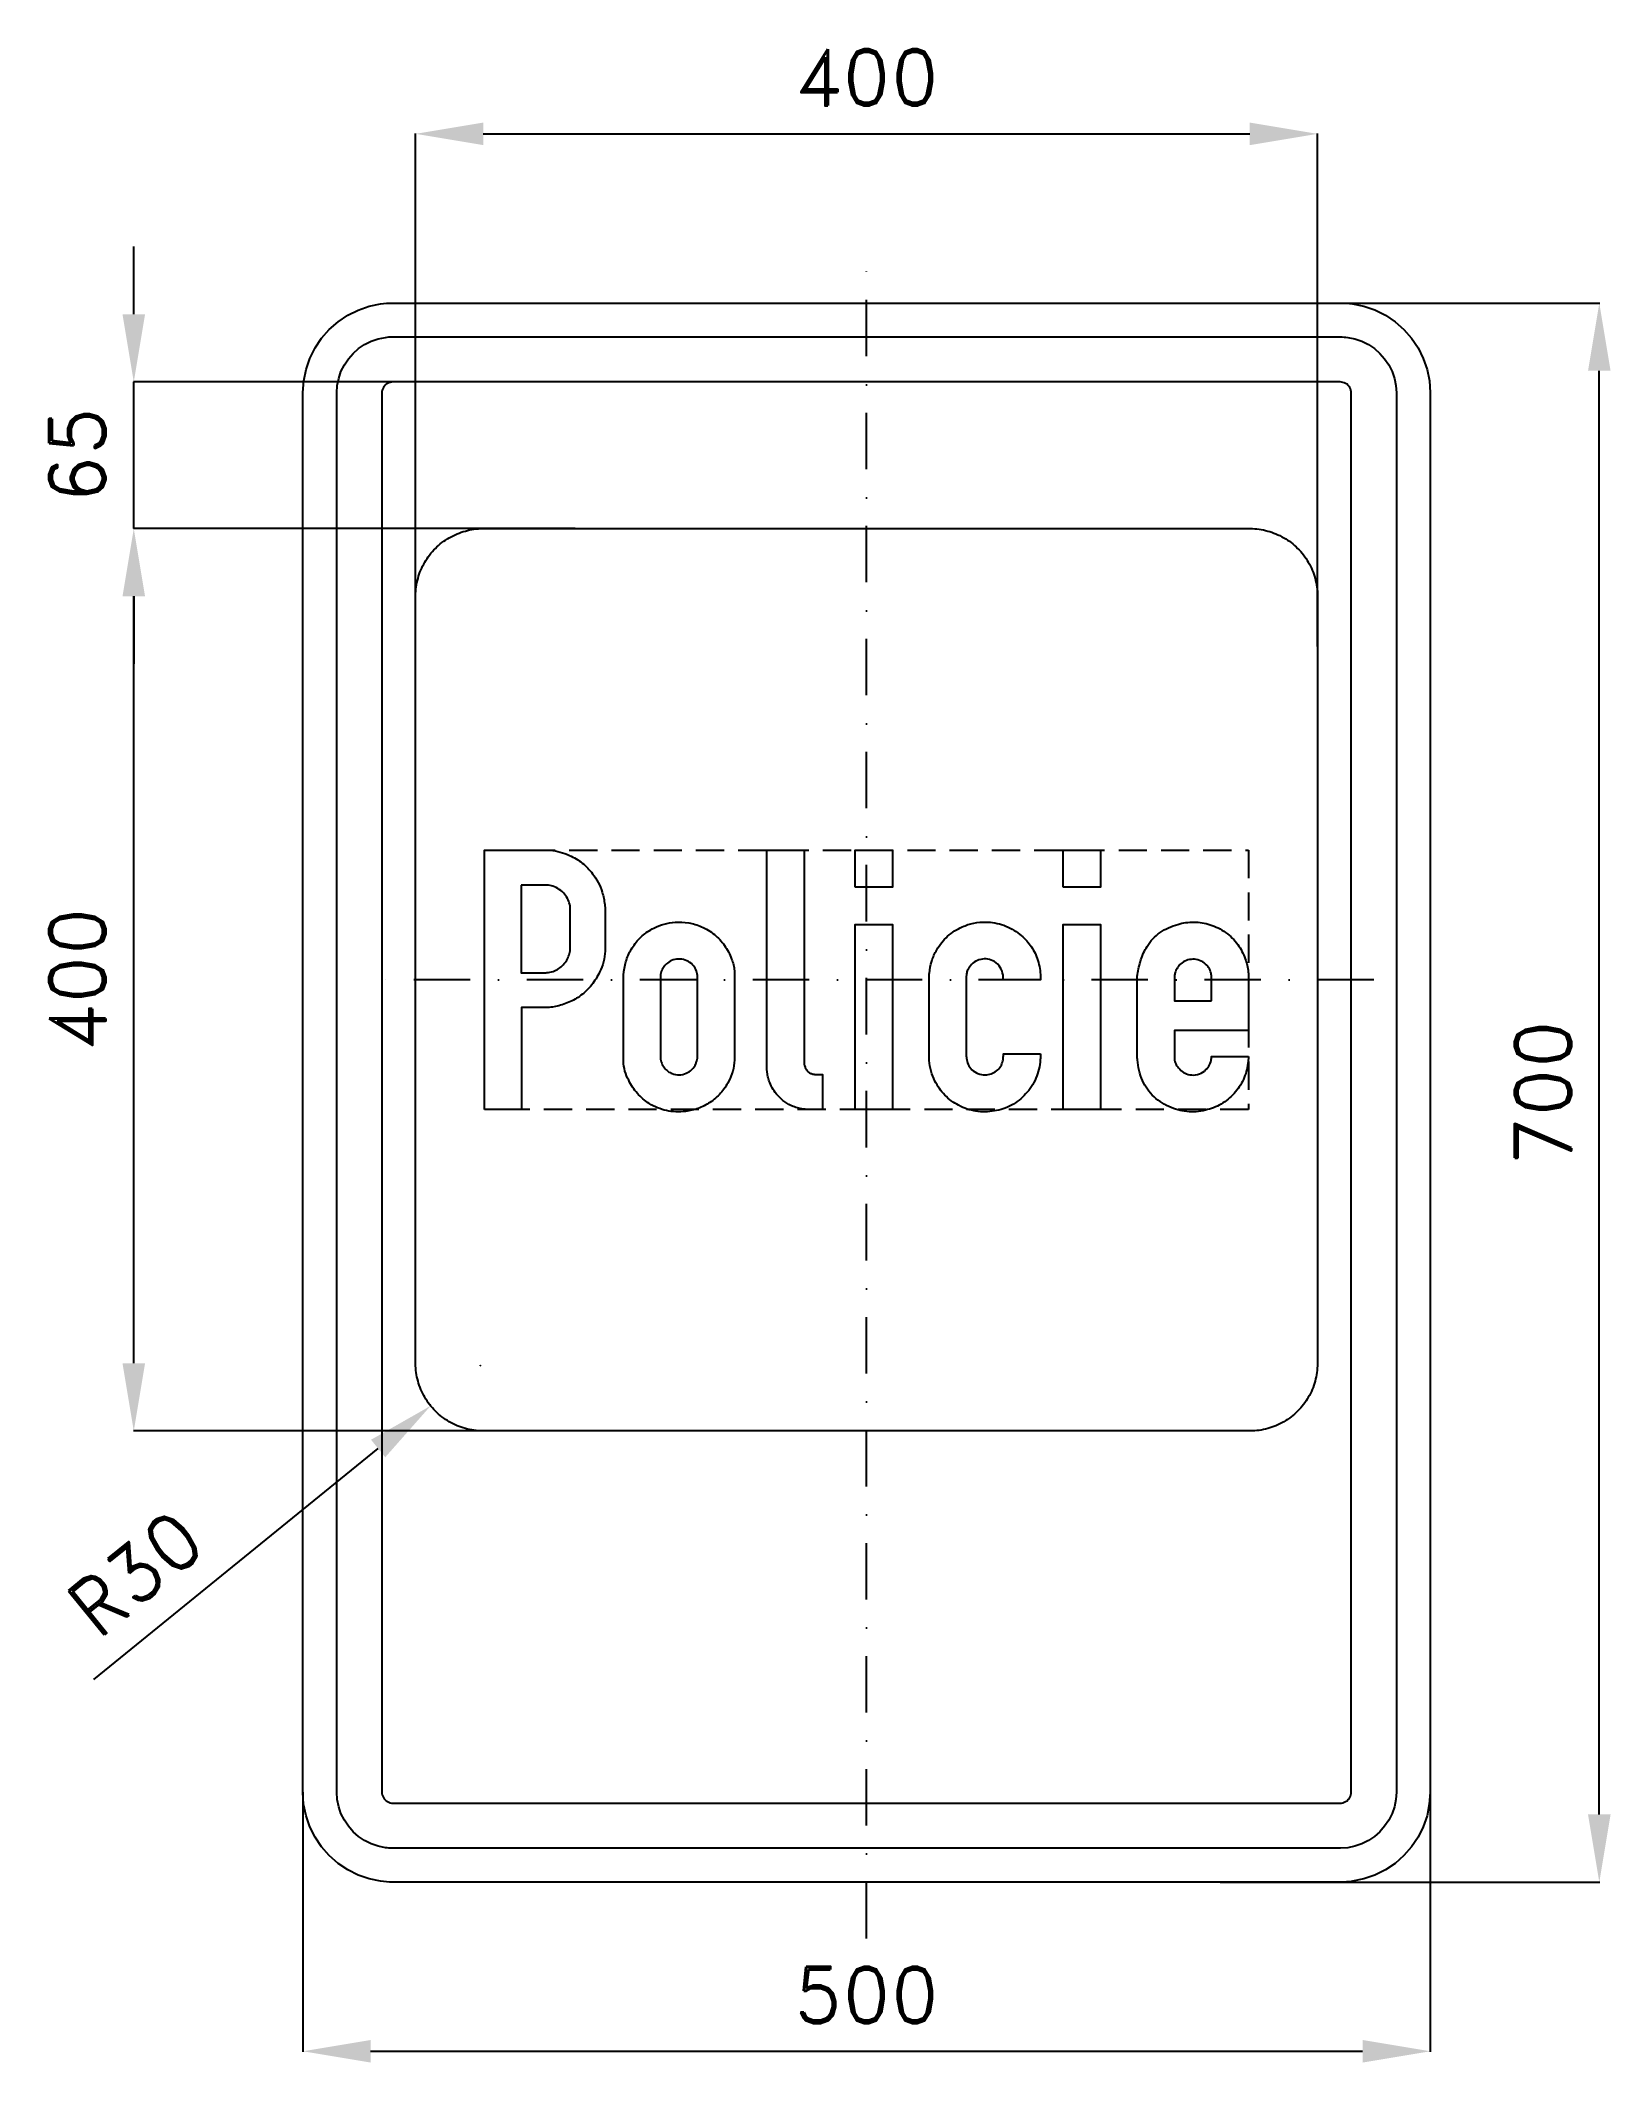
# Model space of a CAD drawing. Header units: millimetres. Extents: x -366 to 330, y -430 to 466.
import ezdxf

# ---------------------------------------------------------------- set-up
doc = ezdxf.new("R2010")
doc.units = ezdxf.units.MM
doc.header["$LTSCALE"] = 5
doc.linetypes.add('ČERCHOVANÁX2', pattern=[2, 1, -0.5, 0, -0.5])
doc.linetypes.add('ČÁRKOVANÁX2', pattern=[1.5, 1, -0.5])
doc.layers.add('Kóty', color=2, linetype='Continuous')
doc.layers.add('Značka', color=7, linetype='Continuous')
doc.styles.get("Standard").update_dxf_attribs({"font": 'romand.shx', "height": 25})
doc.dimstyles.get("Standard").update_dxf_attribs({"dimtxt": 25, "dimasz": 30, "dimexe": 0.18, "dimexo": 0.0625, "dimgap": 12.5, "dimtad": 1, "dimdec": 0, "dimzin": 0, "dimdsep": 46, "dimtxsty": 'Standard', "dimcen": 0.09, "dimadec": 0, "dimazin": 0, "dimtfac": 1, "dimtdec": 0, "dimtofl": 0, "dimtmove": 0, "dimatfit": 3, "dimfxl": 1, "dimtolj": 1, "dimtzin": 0, "dimarcsym": 0})

msp = doc.modelspace()

# ---------------------------------------------------------------- blocks, each defined once
blk = doc.blocks.new('*D0')
at = {"layer": 'Defpoints', "color": 0, "transparency": 16777216}
for p in [(-250, -310), (250, -310), (250, -425)]:
    blk.add_point(p, dxfattribs=at)
at = {"layer": 'Kóty', "color": 0, "lineweight": -2, "transparency": 16777216}
for p, q in [((-250, -310.0625), (-250, -425.18)), ((250, -310.0625), (250, -425.18)), ((-220, -425), (220, -425))]:
    blk.add_line(p, q, dxfattribs=at)
at = {"layer": 'Kóty', "color": 0, "transparency": 16777216}
for points in [[(-220, -420), (-220, -430), (-250, -425)], [(220, -420), (220, -430), (250, -425)]]:
    blk.add_solid(points, dxfattribs=at)
at = {"layer": 'Kóty', "color": 0, "transparency": 16777216, "insert": (0, -400), "char_height": 25, "attachment_point": 5}
blk.add_mtext('\\A1;500', dxfattribs=at)
blk = doc.blocks.new('*D1')
at = {"layer": 'Defpoints', "color": 0, "transparency": 16777216}
for p in [(134.41, 350), (325, 350), (156.85, -350)]:
    blk.add_point(p, dxfattribs=at)
at = {"layer": 'Kóty', "color": 0, "lineweight": -2, "transparency": 16777216}
for p, q in [((134.47, 350), (325.18, 350)), ((325, -320), (325, 320)), ((156.91, -350), (325.18, -350))]:
    blk.add_line(p, q, dxfattribs=at)
at = {"layer": 'Kóty', "color": 0, "transparency": 16777216}
for points in [[(320, 320), (330, 320), (325, 350)], [(320, -320), (330, -320), (325, -350)]]:
    blk.add_solid(points, dxfattribs=at)
at = {"layer": 'Kóty', "color": 0, "transparency": 16777216, "insert": (300, 0), "char_height": 25, "attachment_point": 5, "rotation": 90}
blk.add_mtext('\\A1;700', dxfattribs=at)
blk = doc.blocks.new('*D2')
at = {"layer": 'Defpoints', "color": 0, "transparency": 16777216}
for p in [(-325, 315), (-195.71, 315), (-129.2, 250.04)]:
    blk.add_point(p, dxfattribs=at)
at = {"layer": 'Kóty', "color": 0, "lineweight": -2, "transparency": 16777216}
for p, q in [((-325, 345), (-325, 375)), ((-195.78, 315), (-325.18, 315)), ((-129.26, 250.04), (-325.18, 250.04)), ((-325, 220.04), (-325, 190.04))]:
    blk.add_line(p, q, dxfattribs=at)
at = {"layer": 'Kóty', "color": 0, "transparency": 16777216}
for points in [[(-330, 345), (-320, 345), (-325, 315)], [(-330, 220.04), (-320, 220.04), (-325, 250.04)]]:
    blk.add_solid(points, dxfattribs=at)
at = {"layer": 'Kóty', "color": 0, "transparency": 16777216, "insert": (-350, 282.52), "char_height": 25, "attachment_point": 5, "rotation": 90}
blk.add_mtext('\\A1;65', dxfattribs=at)
blk = doc.blocks.new('*D3')
at = {"layer": 'Defpoints', "color": 0, "transparency": 16777216}
for p in [(200, 425), (-200, 200.41), (200, 197.65)]:
    blk.add_point(p, dxfattribs=at)
at = {"layer": 'Kóty', "color": 0, "lineweight": -2, "transparency": 16777216}
for p, q in [((-200, 200.47), (-200, 425.18)), ((-170, 425), (170, 425)), ((200, 197.71), (200, 425.18))]:
    blk.add_line(p, q, dxfattribs=at)
at = {"layer": 'Kóty', "color": 0, "transparency": 16777216}
for points in [[(-170, 430), (-170, 420), (-200, 425)], [(170, 430), (170, 420), (200, 425)]]:
    blk.add_solid(points, dxfattribs=at)
at = {"layer": 'Kóty', "color": 0, "transparency": 16777216, "insert": (0, 450), "char_height": 25, "attachment_point": 5}
blk.add_mtext('\\A1;400', dxfattribs=at)
blk = doc.blocks.new('*D4')
at = {"layer": 'Defpoints', "color": 0, "transparency": 16777216}
for p in [(-325, 250.04), (-129.26, 250.04), (-124.89, -150)]:
    blk.add_point(p, dxfattribs=at)
at = {"layer": 'Kóty', "color": 0, "lineweight": -2, "transparency": 16777216}
for p, q in [((-129.33, 250.04), (-325.18, 250.04)), ((-325, -120), (-325, 220.04)), ((-124.95, -150), (-325.18, -150))]:
    blk.add_line(p, q, dxfattribs=at)
at = {"layer": 'Kóty', "color": 0, "transparency": 16777216}
for points in [[(-330, 220.04), (-320, 220.04), (-325, 250.04)], [(-330, -120), (-320, -120), (-325, -150)]]:
    blk.add_solid(points, dxfattribs=at)
at = {"layer": 'Kóty', "color": 0, "transparency": 16777216, "insert": (-350, 50.02), "char_height": 25, "attachment_point": 5, "rotation": 90}
blk.add_mtext('\\A1;400', dxfattribs=at)
blk = doc.blocks.new('*D5')
at = {"layer": 'Defpoints', "color": 0, "transparency": 16777216}
for p in [(-171.27, -120.98), (-193.33, -138.88)]:
    blk.add_point(p, dxfattribs=at)
at = {"layer": 'Kóty', "color": 0, "lineweight": -2, "transparency": 16777216}
for p, q in [((-171.36, -120.98), (-171.18, -120.98)), ((-171.27, -121.07), (-171.27, -120.89)), ((-342.75, -260.2), (-216.62, -157.79))]:
    blk.add_line(p, q, dxfattribs=at)
blk.add_arc((-171.27, -120.98), 28.41, 217.70675, 219.43592, dxfattribs=at)
at = {"layer": 'Kóty', "color": 0, "transparency": 16777216}
blk.add_solid([(-219.77, -153.91), (-213.47, -161.67), (-193.33, -138.88)], dxfattribs=at)
at = {"layer": 'Kóty', "color": 0, "transparency": 16777216, "insert": (-324.31, -213.03), "char_height": 25, "attachment_point": 5, "rotation": 39.07288}
blk.add_mtext('\\A1;R30', dxfattribs=at)

# ---------------------------------------------------------------- dimensions: what is measured, and where the dimension line sits
at = {"layer": 'Kóty'}
for base, p1, p2, picture, middle in [((200, 425), (-200, 200.4104), (200, 197.6503), '*D3', (0, 450)), ((250, -425), (-250, -310), (250, -310), '*D0', (0, -400))]:
    dim = msp.add_linear_dim(base=base, p1=p1, p2=p2, dimstyle='Standard', dxfattribs=at)
    dim.commit()
    dim.dimension.update_dxf_attribs({"geometry": picture, "text_midpoint": middle})
for base, p1, p2, picture, middle in [((-325, 315), (-129.2, 250.039), (-195.713, 315), '*D2', (-350, 282.5195)), ((325, 350), (156.8502, -350), (134.4095, 350), '*D1', (300, 0)), ((-325, 250.039), (-124.886, -150), (-129.2625, 250.039), '*D4', (-350, 50.0195))]:
    dim = msp.add_linear_dim(base=base, p1=p1, p2=p2, angle=90, dimstyle='Standard', dxfattribs=at)
    dim.commit()
    dim.dimension.update_dxf_attribs({"geometry": picture, "text_midpoint": middle})
dim = msp.add_radius_dim(center=(-171.2749, -120.9767), mpoint=(-193.3291, -138.8824), text='R30', dimstyle='Standard', dxfattribs=at)
dim.commit()
dim.dimension.update_dxf_attribs({"geometry": '*D5', "text_midpoint": (-308.5569, -232.4349), "dimtype": 164})

# ---------------------------------------------------------------- linework, layer by layer
at = {"layer": 'Kóty'}
msp.add_lwpolyline([(-325, 250.039), (-325, 315)], dxfattribs=at)
at = {"layer": 'Značka', "color": 6, "linetype": 'ČERCHOVANÁX2', "ltscale": 5}
for points in [[(0, -375), (0, 375)], [(225, 50), (-225, 50)]]:
    msp.add_lwpolyline(points, dxfattribs=at)
at = {"layer": 'Značka', "color": 5}
for points in [[(-210, -350), (-210.2, -349.9995), (-210.3, -349.9988, -0.0321716), (-215.5, -349.637), (-220.6, -348.5823), (-225.5, -346.9227), (-230.1, -344.5885), (-234.4, -341.714), (-238.3, -338.2843), (-241.7, -334.4026), (-244.6, -330.0906), (-246.9, -325.4605), (-248.6, -320.5549), (-249.7, -315.4767), (-250, -310.314), (-250, -310.157), (-250, -310), (-250, 310), (-250, 310.157), (-250, 310.314), (-249.6, 315.479), (-248.6, 320.555), (-246.9, 325.464), (-244.6, 330.091), (-241.7, 334.402), (-238.3, 338.284), (-234.4, 341.717), (-230.1, 344.589), (-225.5, 346.906), (-220.6, 348.582), (-215.5, 349.654, -0.0367311), (-210.3, 349.999), (-210.2, 350), (-210, 350), (210, 350), (210.2, 350), (210.3, 349.999, -0.0321716), (215.5, 349.637), (220.6, 348.582), (225.5, 346.923), (230.1, 344.589), (234.4, 341.714), (238.3, 338.284), (241.7, 334.403), (244.6, 330.091), (246.9, 325.46), (248.6, 320.555), (249.7, 315.477), (250, 310.314), (250, 310.157), (250, 310), (250, -310), (250, -310.157), (250, -310.314), (249.6, -315.4791), (248.6, -320.5549), (246.9, -325.4636), (244.6, -330.0906), (241.7, -334.4017), (238.3, -338.2843), (234.4, -341.7172), (230.1, -344.5885), (225.5, -346.9061), (220.6, -348.5823), (215.5, -349.6542, -0.0367341), (210.3, -349.9988), (210.2, -349.9996), (210, -350), (-210, -350)], [(-210, -335), (-210.1, -334.9997), (-210.2, -334.9992, -0.0321601), (-213.4, -334.7731), (-216.6, -334.1139), (-219.7, -333.0767), (-222.6, -331.6178), (-225.3, -329.8212), (-227.7, -327.6777), (-229.8, -325.2516), (-231.6, -322.5566), (-233.1, -319.6628), (-234.1, -316.5968), (-234.8, -313.423), (-235, -310.196), (-235, -310.098), (-235, -310), (-235, 310), (-235, 310.098), (-235, 310.196), (-234.8, 313.424), (-234.1, 316.597), (-233.1, 319.665), (-231.6, 322.557), (-229.8, 325.251), (-227.7, 327.678), (-225.3, 329.823), (-222.6, 331.618), (-219.7, 333.066), (-216.6, 334.114), (-213.4, 334.784, -0.0367287), (-210.2, 334.999), (-210.1, 335), (-210, 335), (210, 335), (210.1, 335), (210.2, 334.999, -0.0321789), (213.4, 334.773), (216.6, 334.114), (219.7, 333.077), (222.6, 331.618), (225.3, 329.821), (227.7, 327.678), (229.8, 325.252), (231.6, 322.557), (233.1, 319.663), (234.1, 316.597), (234.8, 313.423), (235, 310.196), (235, 310.098), (235, 310), (235, -310), (235, -310.098), (235, -310.196), (234.8, -313.424), (234.1, -316.5968), (233.1, -319.6648), (231.6, -322.5566), (229.8, -325.2511), (227.7, -327.6777), (225.3, -329.8233), (222.6, -331.6178), (219.7, -333.0663), (216.6, -334.1139), (213.4, -334.7839), (210.2, -334.9992), (210.1, -334.9997), (210, -335), (-210, -335)], [(-170, -150), (-170.1178, -150), (-170.2356, -149.999, -0.0321792), (-174.1093, -149.728, -0.0354415), (-177.9162, -148.937, -0.0362629), (-181.5977, -147.692, -0.0344168), (-185.068, -145.941, -0.033722), (-188.3013, -143.785, -0.0340844), (-191.2132, -141.213, -0.03421), (-193.7879, -138.302, -0.0342332), (-195.9414, -135.068, -0.0340475), (-197.6795, -131.595, -0.0334126), (-198.9367, -127.916, -0.0341277), (-199.7406, -124.108, -0.036745), (-199.9991, -120.236), (-199.9997, -120.118), (-200, -120), (-200, 220), (-199.9996, 220.118), (-199.9991, 220.236, -0.0321818), (-199.7277, 224.109, -0.0354451), (-198.9367, 227.916, -0.0362718), (-197.692, 231.598, -0.0344147), (-195.9414, 235.068, -0.0337102), (-193.7855, 238.301, -0.0340811), (-191.2132, 241.213, -0.0342091), (-188.3019, 243.788, -0.0342289), (-185.068, 245.941, -0.0340264), (-181.5954, 247.68, -0.0334163), (-177.9162, 248.937, -0.0341134), (-174.1075, 249.741, -0.0367486), (-170.2356, 249.999), (-170.1178, 250), (-170, 250), (170, 250), (170.118, 250), (170.236, 249.999, -0.0321795), (174.109, 249.728, -0.0354563), (177.916, 248.937, -0.0362667), (181.598, 247.692, -0.0344283), (185.068, 245.941, -0.0337327), (188.301, 243.785, -0.034076), (191.213, 241.213, -0.034198), (193.788, 238.302, -0.0342084), (195.941, 235.068, -0.034041), (197.68, 231.595, -0.0334151), (198.937, 227.916, -0.0341264), (199.741, 224.108, -0.0367402), (199.999, 220.236), (200, 220.118), (200, 220), (200, -120), (200, -120.118), (199.999, -120.236, -0.0321792), (199.728, -124.109, -0.0354496), (198.937, -127.916, -0.0362653), (197.692, -131.598, -0.034416), (195.941, -135.068, -0.0337263), (193.785, -138.301, -0.0340842), (191.213, -141.213, -0.0342061), (188.302, -143.788, -0.0342324), (185.068, -145.941, -0.0340485), (181.595, -147.68, -0.0334137), (177.916, -148.937, -0.0341264), (174.108, -149.741, -0.0367489), (170.236, -149.999), (170.118, -150), (170, -150), (-170, -150)], [(-169.3914, -7.488), (-169.3914, 107.5), (-141.456, 107.5), (-140.851, 107.455), (-140.246, 107.404, -0.0411912), (-135.873, 106.63, -0.044719), (-131.681, 105.116, -0.0661096), (-126.091, 101.739, -0.0645419), (-121.547, 97.03, -0.0470946), (-118.997, 93.103, -0.0483582), (-117.246, 88.789, -0.0257775), (-116.557, 86.107, -0.0186144), (-116.108, 83.374), (-116.028, 82.745), (-115.952, 82.116), (-115.952, 63.297), (-115.951, 62.997), (-115.952, 62.698, -0.0645224), (-116.654, 57.967, -0.0470672), (-118.408, 53.438, -0.0588863), (-121.904, 47.713, -0.0699867), (-126.686, 43.112, -0.0633905), (-132.025, 40.004, -0.0514475), (-137.946, 38.177), (-139.343, 37.907, -0.0230943), (-140.749, 37.745), (-141.479, 37.711), (-142.211, 37.697), (-153.028, 37.697), (-153.028, -7.488), (-169.3914, -7.488)], [(-19.46, -7.5), (-26.336, -7.5), (-26.87, -7.462), (-27.402, -7.416, -0.0360781), (-30.028, -6.969, -0.0384742), (-32.565, -6.134, -0.0608366), (-36.262, -4.134, -0.0600612), (-39.382, -1.307, -0.0486822), (-41.436, 1.419, -0.0475624), (-42.927, 4.479, -0.0310369), (-43.625, 6.627, -0.0304829), (-44.053, 8.84), (-44.123, 9.384), (-44.185, 9.93), (-44.185, 107.512), (-27.69, 107.512), (-27.69, 13.272), (-27.652, 12.918), (-27.606, 12.565, 0.049994), (-27.291, 11.309, 0.0662114), (-26.696, 10.157, 0.072587), (-25.839, 9.185, 0.0757873), (-24.743, 8.504, 0.0384621), (-24.12, 8.273, 0.0324344), (-23.473, 8.133), (-23.186, 8.093), (-22.898, 8.061), (-19.46, 8.061), (-19.46, -7.5)], [(-153.112, 91.963), (-153.112, 53.139), (-142.75, 53.139), (-142.271, 53.144), (-141.791, 53.163, 0.0692035), (-139.041, 53.718, 0.0668721), (-136.521, 54.995, 0.0621838), (-134.504, 56.657, 0.0601718), (-132.951, 58.757, 0.0566115), (-131.921, 61.007, 0.0605985), (-131.441, 63.417, 0.00622238), (-131.415, 63.734, 0.00208739), (-131.393, 64.052), (-131.393, 81.457), (-131.445, 82.039, 0.0111195), (-131.513, 82.619, 0.0712647), (-132.34, 85.428, 0.0717051), (-133.933, 87.914, 0.0763659), (-136.27, 90.06, 0.0731444), (-139.12, 91.424, 0.0327015), (-140.388, 91.771, 0.0367734), (-141.684, 91.939), (-142.186, 91.959), (-142.69, 91.963), (-153.112, 91.963)], [(-107.807, 51.725, -0.00231859), (-107.726, 52.696, -0.00690333), (-107.627, 53.666, -0.0573279), (-106.276, 59.434, -0.0652543), (-103.566, 64.722, -0.070474), (-99.515, 69.436, -0.067325), (-94.342, 72.88, -0.053169), (-89.739, 74.692, -0.052037), (-84.866, 75.504, -0.0625851), (-78.889, 75.233, -0.0646956), (-73.151, 73.467, -0.0708878), (-67.489, 70.039, -0.0712749), (-63.028, 65.202, -0.0364617), (-61.231, 62.313, -0.0318662), (-59.842, 59.2, -0.0305933), (-59.029, 56.662, -0.0472016), (-58.62, 54.049, -0.0110486), (-58.586, 53.349), (-58.572, 52.647), (-58.572, 15.272), (-58.581, 14.805, -0.00424199), (-58.596, 14.338, -0.057146), (-59.36, 9.49, -0.0554703), (-61.196, 4.898, -0.0684384), (-64.706, -0.286, -0.0673193), (-69.461, -4.337, -0.0629599), (-74.636, -7.006, -0.0614637), (-80.338, -8.327, -0.0849254), (-88.691, -7.983, -0.0927897), (-96.366, -4.817, -0.0785105), (-101.658, -0.378, -0.0677647), (-105.483, 5.438, -0.0485325), (-107.133, 9.555, -0.0665562), (-107.795, 13.871, -0.00723895), (-107.806, 14.428), (-107.807, 14.985), (-107.807, 51.725)], [(77.104, 17.177, -0.00362816), (77.099, 15.848, -0.010888), (77.056, 14.518, -0.0859388), (75.152, 6.409, -0.0921177), (70.551, -0.6, -0.0911336), (64.297, -5.59, -0.0855998), (56.691, -8.135, -0.0854895), (48.535, -8.27, -0.0882253), (40.843, -5.655, -0.082518), (34.729, -1.133, -0.0799394), (30.361, 5.09, -0.0520667), (28.598, 9.515, -0.0552826), (27.822, 14.17, -0.0053051), (27.788, 14.739), (27.762, 15.308), (27.762, 51.833), (27.807, 52.372, -0.00342375), (27.858, 52.911, -0.0503922), (28.943, 58.274, -0.0593982), (31.176, 63.297, -0.0847269), (35.975, 69.308, -0.0826185), (42.472, 73.443, -0.0594048), (47.554, 75.138, -0.0584736), (52.882, 75.599, -0.084566), (60.866, 74.139, -0.085936), (67.952, 70.101, -0.0729867), (72.621, 65.313, -0.074991), (75.678, 59.428, -0.0402199), (76.655, 55.955, -0.0360994), (77.092, 52.384, -0.00862675), (77.142, 51.186, -0.00285329), (77.164, 49.988), (60.657, 49.988, 0.00841287), (60.638, 51.036, 0.025059), (60.549, 52.084, 0.104814), (59.294, 55.482, 0.120806), (56.715, 58.026, 0.111), (53.785, 59.161, 0.100997), (50.63, 59.008, 0.097299), (47.789, 57.785, 0.0953457), (45.611, 55.594, 0.063687), (44.697, 53.941, 0.076698), (44.281, 52.132, 0.0128791), (44.257, 51.755), (44.245, 51.378), (44.245, 15.979), (44.272, 15.632), (44.305, 15.284, 0.0800891), (45.08, 12.485, 0.100144), (46.773, 10.133, 0.112645), (49.434, 8.421, 0.0963749), (52.607, 7.905, 0.083956), (55.293, 8.321, 0.0916378), (57.65, 9.618, 0.0895086), (59.459, 11.618, 0.0910962), (60.453, 14.098, 0.0435017), (60.662, 15.628, 0.0144057), (60.692, 17.177), (77.104, 17.177)], [(169.391, 16.039), (169.344, 14.967, -0.00846338), (169.272, 13.895, -0.0760651), (167.513, 6.672, -0.082642), (163.593, 0.31, -0.0840045), (158.083, -4.627, -0.0782834), (151.279, -7.572, -0.08564), (143.141, -8.507, -0.0877296), (135.119, -6.626, -0.0946279), (127.526, -1.872, -0.106618), (122.433, 5.306, -0.0543063), (120.894, 9.83, -0.0326524), (120.157, 14.554), (120.12, 14.919), (120.085, 15.284), (120.085, 51.713), (120.145, 52.06), (120.205, 52.408, -0.0328901), (121.687, 58.831, -0.0723391), (124.446, 64.758, -0.104866), (130.242, 70.928, -0.0902947), (138.066, 74.557, -0.0776984), (145.239, 75.586, -0.0777932), (152.345, 74.378, -0.0807408), (159.265, 70.982, -0.0876352), (164.648, 65.573, -0.0406603), (166.517, 62.569, -0.0324367), (167.93, 59.32, -0.0291695), (168.823, 56.443, -0.0400977), (169.308, 53.486, -0.0068895), (169.355, 52.887), (169.391, 52.288), (169.391, 27.443), (136.568, 27.443), (136.568, 15.56), (136.563, 15.236), (136.568, 14.913, 0.100351), (137.126, 12.802, 0.06867), (138.389, 10.924, 0.0830982), (140.649, 8.935, 0.100574), (143.409, 7.905, 0.113457), (146.783, 8.014, 0.10891), (149.841, 9.558, 0.093133), (151.783, 11.671, 0.0937953), (152.812, 14.29, 0.0235227), (152.96, 15.161, 0.00783639), (153.052, 16.039), (169.391, 16.039)], [(-91.455, 51.114), (-91.455, 16.458), (-91.438, 15.967, 0.0111083), (-91.407, 15.476, 0.0721577), (-90.838, 13.076, 0.0776806), (-89.586, 10.936, 0.0717639), (-88.063, 9.413, 0.0725451), (-86.172, 8.384, 0.101063), (-83.114, 7.838, 0.100805), (-80.051, 8.528, 0.0990994), (-77.455, 10.222, 0.103894), (-75.75, 12.745, 0.0421458), (-75.309, 14.009, 0.0258631), (-75.043, 15.32), (-75, 15.602), (-74.96, 15.883), (-74.96, 50.922), (-74.975, 51.443, 0.0129982), (-75.008, 51.965, 0.0827589), (-75.675, 54.483, 0.0897226), (-77.152, 56.648, 0.107286), (-79.677, 58.46, 0.0973658), (-82.746, 59.14, 0.0924465), (-85.74, 58.789, 0.0988331), (-88.352, 57.379, 0.0704584), (-89.826, 55.864, 0.0621058), (-90.856, 54.013, 0.0360155), (-91.227, 52.953, 0.0455684), (-91.419, 51.857, 0.0125795), (-91.443, 51.486, 0.00419063), (-91.455, 51.114)], [(152.992, 40.716), (152.992, 51.378), (152.964, 51.821, 0.0127862), (152.92, 52.264, 0.093765), (152.077, 54.821, 0.0897774), (150.357, 56.948, 0.10103), (147.748, 58.58, 0.0988309), (144.714, 59.08, 0.092322), (141.862, 58.573, 0.0953258), (139.408, 57.08, 0.0706445), (137.986, 55.476, 0.0627449), (137.036, 53.558, 0.0262531), (136.797, 52.806, 0.0341741), (136.652, 52.036, 0.0097919), (136.625, 51.767), (136.604, 51.497), (136.604, 40.716), (152.992, 40.716)]]:
    msp.add_lwpolyline(points, format="xyb", dxfattribs=at)
for points in [[(-210, -315), (210, -315), (210, -315), (210, -315), (210.7, -314.955), (211.3, -314.823), (211.9, -314.615), (212.5, -314.324), (213.1, -313.964), (213.5, -313.536), (214, -313.05), (214.3, -312.511), (214.6, -311.933), (214.8, -311.319), (215, -310.685), (215, -310.039), (215, -310.02), (215, -310), (215, 310), (215, 310.02), (215, 310.039), (215, 310.685), (214.8, 311.319), (214.6, 311.933), (214.3, 312.511), (214, 313.05), (213.5, 313.536), (213.1, 313.965), (212.5, 314.324), (211.9, 314.613), (211.3, 314.823), (210.7, 314.957), (210, 315), (210, 315), (210, 315), (-210, 315), (-210, 315), (-210, 315), (-210.7, 314.955), (-211.3, 314.823), (-211.9, 314.615), (-212.5, 314.324), (-213.1, 313.964), (-213.5, 313.536), (-214, 313.05), (-214.3, 312.511), (-214.6, 311.933), (-214.8, 311.319), (-215, 310.685), (-215, 310.039), (-215, 310.02), (-215, 310), (-215, -310), (-215, -310.02), (-215, -310.039), (-215, -310.685), (-214.8, -311.319), (-214.6, -311.933), (-214.3, -312.511), (-214, -313.05), (-213.5, -313.536), (-213.1, -313.965), (-212.5, -314.324), (-211.9, -314.613), (-211.3, -314.823), (-210.7, -314.957), (-210, -315), (-210, -315), (-210, -315)], [(-5.085, 91.053), (-5.085, 107.5), (11.47, 107.5), (11.47, 91.053), (-5.085, 91.053)], [(87.226, 91.053), (87.226, 107.5), (103.782, 107.5), (103.782, 91.053), (87.226, 91.053)], [(-5.085, -7.5), (-5.085, 74.533), (11.47, 74.533), (11.47, -7.5), (-5.085, -7.5)], [(87.226, -7.5), (87.226, 74.533), (103.782, 74.533), (103.782, -7.5), (87.226, -7.5)]]:
    msp.add_lwpolyline(points, dxfattribs=at)
at = {"layer": 'Značka', "color": 6, "linetype": 'ČÁRKOVANÁX2', "ltscale": 2.5}
msp.add_lwpolyline([(-169.3915, -7.5), (-169.3915, 107.5), (169.392, 107.5), (169.392, -7.5), (-169.3915, -7.5)], dxfattribs=at)

msp.set_redraw_order([(e.dxf.handle, doc.entitydb.next_handle()) for e in msp.query("TEXT MTEXT ATTDEF DIMENSION ARC_DIMENSION")])  # texts and dimensions are drawn at this point

doc.saveas('drawing.dxf')
